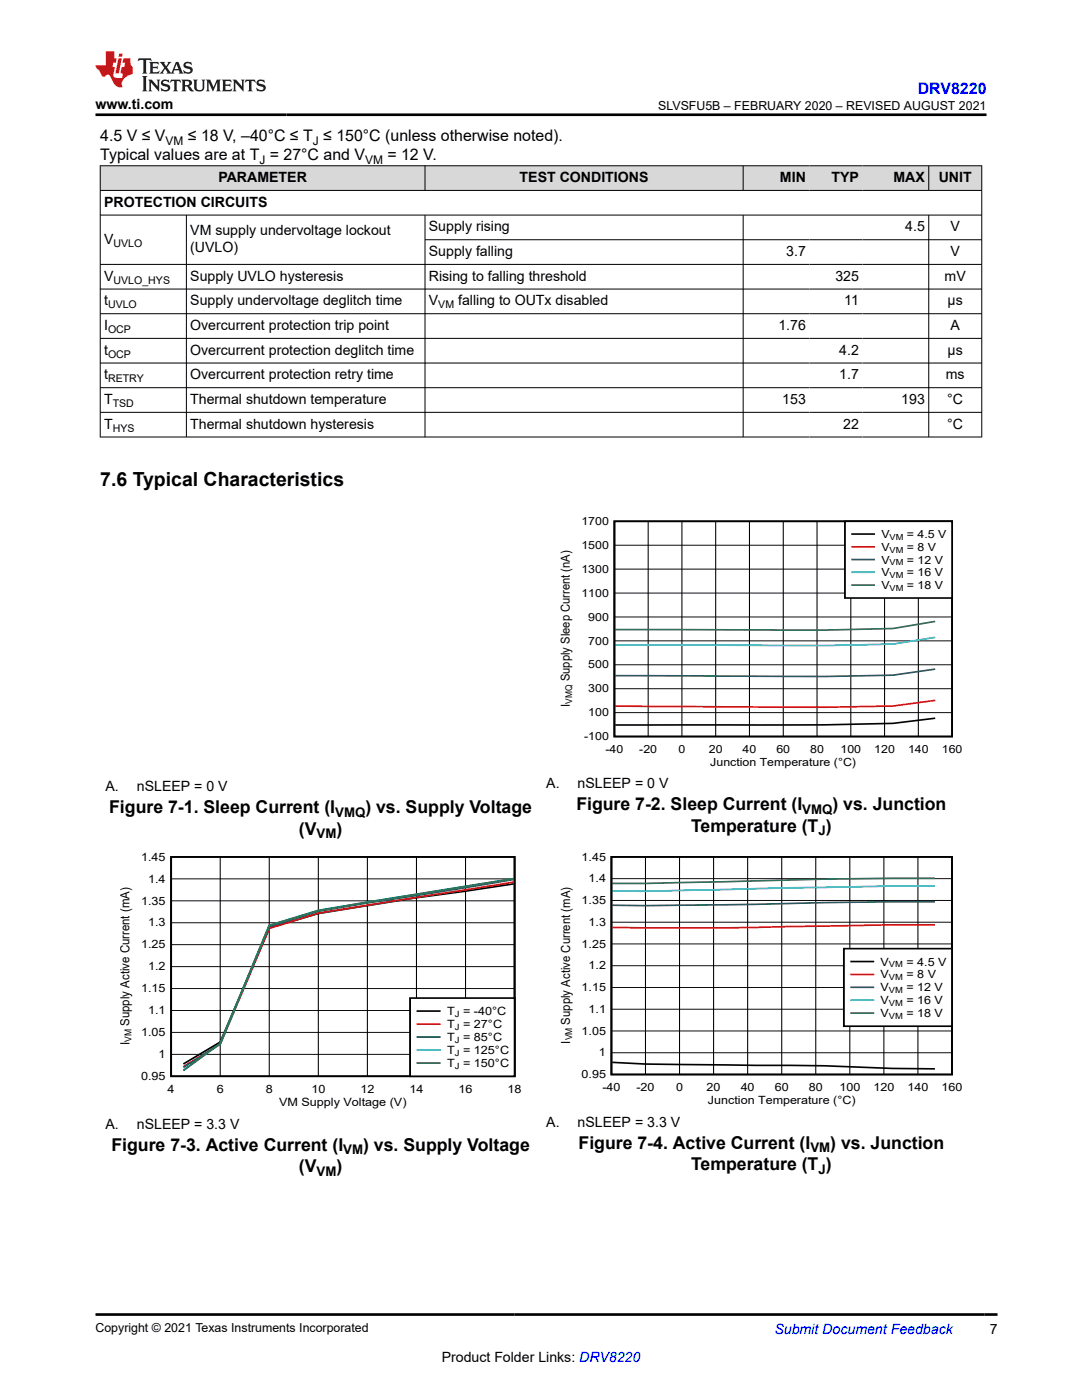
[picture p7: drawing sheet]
<svg xmlns="http://www.w3.org/2000/svg" width="216mm" height="279mm" viewBox="0 0 216 279" stroke-linecap="round" stroke-linejoin="round" font-family="sans-serif">
<defs><g id="words">
<text font-size="3.9" x="20" y="97">7.6 Typical Characteristics</text>
<g font-size="3.5">
<text x="115" y="161.7">Figure 7-2. Sleep Current (I</text>
<text x="166.1" y="161.7">) vs. Junction</text>
<text x="21.8" y="162.3">Figure 7-1. Sleep Current (I</text>
<text x="59.6" y="166.6">(V</text>
<text x="67.1" y="166.6">)</text>
<text x="72.9" y="162.3">) vs. Supply Voltage</text>
<text x="137.9" y="166">Temperature (T )</text>
<text x="22.2" y="229.7">Figure 7-3. Active Current (I</text>
<text x="59.6" y="233.9">(V</text>
<text x="67.1" y="233.9">)</text>
<text x="72.5" y="229.7">) vs. Supply Voltage</text>
<text x="115.4" y="229.3">Figure 7-4. Active Current (I</text>
<text x="137.9" y="233.5">Temperature (T )</text>
<text x="165.7" y="229.3">) vs. Junction</text>
</g>
<text font-size="3.2" fill="#00f" x="183.1" y="18.7">DRV8220</text>
<g font-size="3.2">
<text x="20" y="28.2">4.5 V ≤ V</text>
<text x="37.5" y="28.2">≤ 18 V, –40°C ≤ T ≤ 150°C (unless otherwise noted).</text>
<text x="20" y="32">Typical values are at T = 27°C and V</text>
<text x="77.3" y="32">= 12 V.</text>
</g>
<g font-size="2.8">
<text x="19" y="21.8">www.ti.com</text>
<text x="20.8" y="41.3">PROTECTION CIRCUITS</text>
<text x="43.6" y="36.4">PARAMETER</text>
<text x="103.7" y="36.4">TEST CONDITIONS</text>
<text x="155.6" y="36.4">MIN</text>
<text x="165.9" y="36.4">TYP</text>
<text x="178.3" y="36.4">MAX</text>
<text x="187.3" y="36.4">UNIT</text>
<text x="38" y="47">VM supply undervoltage lockout</text>
<text x="85.6" y="46.2">Supply rising</text>
<text x="180.6" y="46.2">4.5</text>
<text x="189.7" y="46.2">V</text>
<text x="20.8" y="48.7">V</text>
<text x="38" y="50.4">(UVLO)</text>
<text x="85.6" y="51.1">Supply falling</text>
<text x="156.9" y="51.1">3.7</text>
<text x="189.7" y="51.1">V</text>
<text x="20.8" y="56">V</text>
<text x="38" y="56">Supply UVLO hysteresis</text>
<text x="85.6" y="56">Rising to falling threshold</text>
<text x="166.7" y="56">325</text>
<text x="188.5" y="56">mV</text>
<text x="20.8" y="61">t</text>
<text x="20.8" y="65.9">I</text>
<text x="38" y="61">Supply undervoltage deglitch time</text>
<text x="38" y="65.9">Overcurrent protection trip point</text>
<text x="85.6" y="61">V</text>
<text x="91.4" y="61">falling to OUTx disabled</text>
<text x="155.3" y="65.9">1.76</text>
<text x="168.5" y="61">11</text>
<text x="189.1" y="61">µs</text>
<text x="189.7" y="65.9">A</text>
<text x="20.8" y="70.8">t</text>
<text x="38" y="70.8">Overcurrent protection deglitch time</text>
<text x="167.5" y="70.8">4.2</text>
<text x="189.1" y="70.8">µs</text>
<text x="20.8" y="75.7">t</text>
<text x="38" y="75.7">Overcurrent protection retry time</text>
<text x="167.5" y="75.7">1.7</text>
<text x="188.7" y="75.7">ms</text>
<text x="20.8" y="80.6">T</text>
<text x="38" y="80.6">Thermal shutdown temperature</text>
<text x="156.1" y="80.6">153</text>
<text x="179.8" y="80.6">193</text>
<text x="189" y="80.6">°C</text>
<text x="20.8" y="85.6">T</text>
<text x="38" y="85.6">Thermal shutdown hysteresis</text>
<text x="168.3" y="85.6">22</text>
<text x="189" y="85.6">°C</text>
<text x="21.1" y="157.9">A.</text>
<text x="27.3" y="157.9">nSLEEP = 0 V</text>
<text x="109" y="157.3">A.</text>
<text x="115.3" y="157.3">nSLEEP = 0 V</text>
<text x="21.1" y="225.2">A.</text>
<text x="27.3" y="225.2">nSLEEP = 3.3 V</text>
<text x="109" y="224.8">A.</text>
<text x="115.3" y="224.8">nSLEEP = 3.3 V</text>
<text x="197.5" y="266.1">7</text>
<text x="88.1" y="271.7">Product Folder Links: DRV8220</text>
</g>
<text font-size="2.8" fill="#00f" x="154.5" y="266.2">Submit Document Feedback</text>
<g font-size="2.6">
<text x="63.2" y="167.3">VM</text>
<text x="66.9" y="163">VMQ</text>
<text x="160.1" y="162.5">VMQ</text>
<text x="163.3" y="166.7">J</text>
<text x="68.5" y="230.4">VM</text>
<text x="161.7" y="230">VM</text>
<text x="63.2" y="234.6">VM</text>
<text x="163.3" y="234.2">J</text>
</g>
<g font-size="2.5">
<text x="131.3" y="21.9">SLVSFU5B – FEBRUARY 2020 – REVISED AUGUST 2021</text>
<text x="113.7" y="136" transform="rotate(-90 113.7 136)">Supply Sleep Current (nA)</text>
<text x="113.7" y="141" transform="rotate(-90 113.7 141)">I</text>
<text x="25.8" y="208.6" transform="rotate(-90 25.8 208.6)">I</text>
<text x="25.8" y="204.7" transform="rotate(-90 25.8 204.7)">Supply Active Current (mA)</text>
<text x="113.7" y="208.3" transform="rotate(-90 113.7 208.3)">I</text>
<text x="113.7" y="204.5" transform="rotate(-90 113.7 204.5)">Supply Active Current (mA)</text>
<text x="19" y="265.9">Copyright © 2021 Texas Instruments Incorporated</text>
</g>
<g font-size="2.4">
<text x="33" y="28.9">VM</text>
<text x="62.4" y="28.9">J</text>
<text x="51.8" y="32.7">J</text>
<text x="72.8" y="32.7">VM</text>
</g>
<g font-size="2.3">
<text x="28.1" y="171.8">1.45</text>
<text x="116.1" y="171.8">1.45</text>
<text x="29.5" y="176.1">1.4</text>
<text x="117.4" y="176.1">1.4</text>
<text x="28.1" y="180.5">1.35</text>
<text x="29.5" y="184.9">1.3</text>
<text x="116.1" y="180.4">1.35</text>
<text x="117.4" y="184.8">1.3</text>
<text x="28.1" y="189.3">1.25</text>
<text x="116.1" y="189.1">1.25</text>
<text x="29.5" y="193.7">1.2</text>
<text x="116.1" y="197.8">1.15</text>
<text x="117.4" y="193.5">1.2</text>
<text x="175.7" y="197.8">V</text>
<text x="175.7" y="192.7">V</text>
<text x="175.7" y="195.3">V</text>
<text x="180.9" y="195.3">= 8 V</text>
<text x="180.9" y="197.8">= 12 V</text>
<text x="180.9" y="192.7">= 4.5 V</text>
<text x="28.1" y="198">1.15</text>
<text x="29.5" y="202.4">1.1</text>
<text x="89.2" y="202.6">T</text>
<text x="92.4" y="202.6">= -40°C</text>
<text x="117.4" y="202.2">1.1</text>
<text x="175.7" y="200.4">V</text>
<text x="175.7" y="203">V</text>
<text x="180.9" y="203">= 18 V</text>
<text x="180.9" y="200.4">= 16 V</text>
<text x="28.1" y="206.8">1.05</text>
<text x="89.2" y="205.2">T</text>
<text x="89.2" y="207.8">T</text>
<text x="92.4" y="205.2">= 27°C</text>
<text x="92.4" y="207.8">= 85°C</text>
<text x="116.1" y="206.5">1.05</text>
<text x="28.1" y="215.5">0.95</text>
<text x="31.6" y="211.2">1</text>
<text x="89.2" y="210.4">T</text>
<text x="89.2" y="213">T</text>
<text x="92.4" y="213">= 150°C</text>
<text x="92.4" y="210.4">= 125°C</text>
<text x="116.1" y="215.2">0.95</text>
<text x="119.5" y="210.8">1</text>
<text x="33.5" y="218.1">4</text>
<text x="43.2" y="218.1">6</text>
<text x="53" y="218.1">8</text>
<text x="55.7" y="220.7">VM Supply Voltage (V)</text>
<text x="62.1" y="218.1">10</text>
<text x="71.9" y="218.1">12</text>
<text x="81.7" y="218.1">14</text>
<text x="91.5" y="218.1">16</text>
<text x="101.3" y="218.1">18</text>
<text x="120.2" y="217.8">-40</text>
<text x="127" y="217.8">-20</text>
<text x="134.9" y="217.8">0</text>
<text x="141" y="217.8">20</text>
<text x="141.3" y="220.3">Junction Temperature (°C)</text>
<text x="147.8" y="217.8">40</text>
<text x="154.6" y="217.8">60</text>
<text x="161.4" y="217.8">80</text>
<text x="167.5" y="217.8">100</text>
<text x="174.3" y="217.8">120</text>
<text x="181.1" y="217.8">140</text>
<text x="187.9" y="217.8">160</text>
</g>
<g font-size="2.2">
<text x="116" y="104.8">1700</text>
<text x="175.9" y="107.4">V</text>
<text x="181" y="107.4">= 4.5 V</text>
<text x="116" y="109.5">1500</text>
<text x="175.9" y="112.5">V</text>
<text x="175.9" y="109.9">V</text>
<text x="181" y="109.9">= 8 V</text>
<text x="181" y="112.5">= 12 V</text>
<text x="116" y="119.1">1100</text>
<text x="116" y="114.3">1300</text>
<text x="175.9" y="117.5">V</text>
<text x="175.9" y="115">V</text>
<text x="181" y="115">= 16 V</text>
<text x="181" y="117.5">= 18 V</text>
<text x="117.4" y="123.9">900</text>
<text x="117.4" y="128.6">700</text>
<text x="117.4" y="133.4">500</text>
<text x="117.4" y="142.9">100</text>
<text x="117.4" y="138.2">300</text>
<text x="116.6" y="147.7">-100</text>
<text x="120.8" y="150.3">-40</text>
<text x="127.6" y="150.3">-20</text>
<text x="135.4" y="150.3">0</text>
<text x="141.4" y="150.3">20</text>
<text x="141.7" y="152.8">Junction Temperature (°C)</text>
<text x="148.2" y="150.3">40</text>
<text x="154.9" y="150.3">60</text>
<text x="161.7" y="150.3">80</text>
<text x="167.7" y="150.3">100</text>
<text x="174.5" y="150.3">120</text>
<text x="181.2" y="150.3">140</text>
<text x="187.9" y="150.3">160</text>
</g>
<g font-size="2.1">
<text x="22.6" y="49.2">UVLO</text>
<text x="22.6" y="56.6">UVLO_HYS</text>
<text x="21.6" y="61.5">UVLO</text>
<text x="87.5" y="61.5">VM</text>
<text x="21.6" y="66.4">OCP</text>
<text x="21.6" y="71.4">OCP</text>
<text x="21.6" y="76.3">RETRY</text>
<text x="22.5" y="81.2">TSD</text>
<text x="22.5" y="86.1">HYS</text>
</g>
<g font-size="1.9">
<text x="114.2" y="140.4" transform="rotate(-90 114.2 140.4)">VMQ</text>
<text x="26.3" y="207.9" transform="rotate(-90 26.3 207.9)">VM</text>
<text x="114.2" y="207.6" transform="rotate(-90 114.2 207.6)">VM</text>
</g>
<g font-size="1.7">
<text x="177.5" y="107.8">VM</text>
<text x="177.5" y="110.3">VM</text>
<text x="177.5" y="112.8">VM</text>
<text x="177.5" y="115.4">VM</text>
<text x="177.5" y="117.9">VM</text>
<text x="177.4" y="193.1">VM</text>
<text x="177.4" y="195.7">VM</text>
<text x="90.8" y="203">J</text>
<text x="177.4" y="200.8">VM</text>
<text x="177.4" y="203.4">VM</text>
<text x="177.4" y="198.2">VM</text>
<text x="90.7" y="208.2">J</text>
<text x="90.7" y="205.6">J</text>
<text x="90.7" y="210.7">J</text>
<text x="90.7" y="213.3">J</text>
</g>
</g></defs>
<g fill="#d8d8d8">
<path d="M20 33.1h175.9v4.9h-175.9z" fill-rule="evenodd"/>
<path d="M20.1 33.1h64.6v4.8h-64.6z" fill-rule="evenodd"/>
<path d="M84.9 33.1h63.3v4.8h-63.3z" fill-rule="evenodd"/>
<path d="M148.3 33.1h13.2v4.8h-13.2z" fill-rule="evenodd"/>
<path d="M161.5 33.1h10.6v4.8h-10.6z" fill-rule="evenodd"/>
<path d="M172.1 33.1h13.2v4.8h-13.2z" fill-rule="evenodd"/>
<path d="M185.4 33.1h10.4v4.8h-10.4z" fill-rule="evenodd"/>
</g>
<g fill="none" stroke="#000" stroke-width=".2">
<path d="M19.9 33.1h176.1M19.9 38h176.1M20 33v54.3M84.8 33v5.1M148.3 33v5.1M185.3 33v5.1M195.9 33v54.3M19.9 42.9h176.1M19.9 52.8h176.1M19.9 57.7h176.1M37.2 42.9v44.4M84.8 42.9v44.4"/>
<path d="M84.8 47.8h111.2M148.3 42.9v44.4M185.3 42.9v44.4M19.9 62.6h176.1M19.9 67.5h176.1M19.9 72.5h176.1M19.9 77.4h176.1M19.9 82.3h176.1M19.9 87.2h176.1M122.6 118.4h67.4M122.6 113.6h67.4M122.6 108.8h67.4"/>
<path d="M129.3 104v43M136.1 104v43M142.8 104v43M149.5 104v43M156.3 104v43M163 104v43M169.8 104v43M176.5 104v43M183.2 104v43M122.6 137.5h67.4M122.6 132.7h67.4M122.6 127.9h67.4"/>
<path d="M122.6 123.1h67.4M122.6 142.2h67.4"/>
</g>
<path d="M122.6 104h67.4v43h-67.4zM186.6 143.3l-8.4 1.1-13.5 .3h-41.9" fill="none" stroke="#000" stroke-width=".34"/>
<path d="M186.6 139.8l-8.4 1.1-13.5 .2-41.9-.2" fill="none" stroke="#f00" stroke-width=".34"/>
<path d="M186.6 133.5l-8.4 1.2-13.5 .3-41.9-.2" fill="none" stroke="#156" stroke-width=".34"/>
<path d="M186.6 127.2l-8.4 1.3-13.5 .3-41.9-.1" fill="none" stroke="#0bc" stroke-width=".34"/>
<path d="M186.6 124l-8.4 1.4a1079.2 1079.2 0 0 1-42.1 .3l-13.3-.1" fill="none" stroke="#286b49" stroke-width=".34"/>
<path d="M168.6 104h21.4v15.3h-21.4z" fill-rule="evenodd" fill="#fff"/>
<path d="M168.6 104h21.4v15.3h-21.4zM170 106.6h4.4" fill="none" stroke="#000" stroke-width=".34"/>
<path d="M170 109.1h4.4" fill="none" stroke="#f00" stroke-width=".34"/>
<path d="M170 111.7h4.4" fill="none" stroke="#156" stroke-width=".34"/>
<path d="M170 114.2h4.4" fill="none" stroke="#0bc" stroke-width=".34"/>
<path d="M170 116.8h4.4" fill="none" stroke="#286b49" stroke-width=".34"/>
<path d="M34.1 171h68.6v43.8h-68.6zM102.5 176.4l-19.4 2.8-19.6 3.1-9.8 2.9-9.8 22.8-7.3 4.3" fill="none" stroke="#000" stroke-width=".35"/>
<g fill="none" stroke="#000" stroke-width=".2">
<path d="M34.1 179.8h68.6M34.1 175.4h68.6M43.9 171v43.8M53.7 171v43.8M63.5 171v43.8M73.3 171v43.8M83.1 171v43.8M92.9 171v43.8M34.1 197.3h68.6M34.1 192.9h68.6M34.1 188.5h68.6M34.1 184.2h68.6"/>
<path d="M34.1 210.4h68.6M34.1 206h68.6M34.1 201.7h68.6"/>
</g>
<path d="M102.5 176.1l-39 6.1-9.8 3.1-9.8 23.1-7.3 4.5" fill="none" stroke="#f00" stroke-width=".35"/>
<path d="M102.5 175.5l-39 6.4-9.8 3-9.8 23.4-7.3 4.7" fill="none" stroke="#156" stroke-width=".35"/>
<path d="M102.5 175.3l-39 6.4-9.8 3-9.8 23.6-7.3 5.3" fill="none" stroke="#0bc" stroke-width=".35"/>
<path d="M102.5 175.3l-39 6.4-9.8 3-9.8 23.5-7.3 5.5" fill="none" stroke="#286b49" stroke-width=".35"/>
<path d="M81.8 199.2h20.9v15.6h-20.9z" fill-rule="evenodd" fill="#fff"/>
<path d="M122 171h68v43.4h-68zM81.8 199.2h20.9v15.6h-20.9zM83.3 201.8h4.4M122.2 212l6.6 .4 16 .1a733.2 733.2 0 0 1 33.3 .7l8.5 .1" fill="none" stroke="#000" stroke-width=".35"/>
<path d="M186.6 184.6h-8.5l-33.3 .6-22.6-.1M83.3 204.4h4.4" fill="none" stroke="#f00" stroke-width=".35"/>
<path d="M186.6 180a1442.4 1442.4 0 0 0-41.8 .6l-16 .1h-6.6M83.3 207h4.4" fill="none" stroke="#156" stroke-width=".35"/>
<path d="M186.6 176.8h-8.5l-20.4 .4-28.9 .7-6.6-.1M83.3 209.6h4.4" fill="none" stroke="#0bc" stroke-width=".35"/>
<path d="M186.6 175.3a1116.9 1116.9 0 0 0-41.8 .7l-16 .3h-6.6M83.3 212.1h4.4" fill="none" stroke="#286b49" stroke-width=".35"/>
<g fill="none" stroke="#000" stroke-width=".2">
<path d="M122 179.7h68M122 175.4h68M128.8 171v43.4M135.6 171v43.4M142.4 171v43.4M149.2 171v43.4M156 171v43.4M162.8 171v43.4M169.6 171v43.4M176.4 171v43.4M183.2 171v43.4M122 197.1h68"/>
<path d="M122 192.7h68M122 188.4h68M122 184h68M122 210.1h68M122 205.8h68M122 201.4h68"/>
</g>
<path d="M168.4 189.3h21.6v15.5h-21.6z" fill-rule="evenodd" fill="#fff"/>
<path d="M168.4 189.3h21.6v15.5h-21.6zM169.9 191.9h4.4" fill="none" stroke="#000" stroke-width=".35"/>
<path d="M169.9 194.5h4.4" fill="none" stroke="#f00" stroke-width=".35"/>
<path d="M169.9 197h4.4" fill="none" stroke="#156" stroke-width=".35"/>
<path d="M169.9 199.6h4.4" fill="none" stroke="#0bc" stroke-width=".35"/>
<path d="M169.9 202.2h4.4" fill="none" stroke="#286b49" stroke-width=".35"/>
<path d="M27.7 11.6l-.2 .6 .5-.2h.6v.1v2.2l-.2 .4h1l-.2-.4v-2.2v-.1h.5l.5 .2-.1-.6zM29.8 12.4l.2 .3v1.6l-.2 .4h1.9l.1-.6a1.08 1.08 0 0 1-1.3 .2v-.7h.6l.4 .2v-.7l-.4 .2h-.6v-.5l.2-.2a1 1 0 0 1 1 .3l-.1-.5zM31.8 12.4l1 1.1-1 1.2h.9l-.2-.2 .4-.8 .5 .8-.2 .2h1.6l-.2-.2 .1-.5h1l.1 .5-.1 .2h.9l-.2-.4-.8-1.9h-.5l-1 2.1-.8-1.1 .9-1h-.8l.2 .2-.5 .6-.3-.6 .1-.2zM35.2 12.8l.4 1h-.8zM36.8 12.5a.65 .65 0 0 0-.2 .7 .65 .65 0 0 0 .6 .5l.7 .1 .1 .3a.79 .79 0 0 1-.7 .4 .79 .79 0 0 1-.7-.5l.1 .7 .2-.1a.93 .93 0 0 0 1.1 0 .93 .93 0 0 0 .4-.9 1.46 1.46 0 0 0-1.2-.6l-.1-.3a1.09 1.09 0 0 1 1.2 .2l-.2-.6-.1 .1-.6-.2zM28.4 15.2l.2 .4v2.2l-.2 .4h1l-.2-.4v-2.2l.2-.4zM29.6 15.9l.2 .4v1.5l-.2 .4h.8l-.3-.4v-1.3l1.7 1.8v-2l.2-.4h-.8l.2 .2 .1 1.1-1.2-1.3zM32.3 16a.65 .65 0 0 0-.2 .8 .65 .65 0 0 0 .7 .4l.6 .2 .1 .2a.79 .79 0 0 1-.7 .4 .79 .79 0 0 1-.7-.5l.1 .7 .2-.1a.93 .93 0 0 0 1.1 .1 .93 .93 0 0 0 .4-1 1.46 1.46 0 0 0-1.2-.5l-.1-.4a1.09 1.09 0 0 1 1.2 .2l-.2-.6-.1 .1-.6-.1zM34.1 15.9l-.1 .6a.63 .63 0 0 1 .7-.3l.1 1.6-.3 .4h1l-.2-.4v-1.6a.66 .66 0 0 1 .8 .3l-.1-.6zM36.2 15.9l.2 .4v1.5l-.2 .4h.9l-.2-.2v-.7h.5l.1 .2a.79 .79 0 0 0 1.2 .6l-1-.9a.61 .61 0 0 0 .6-.6 .61 .61 0 0 0-.5-.7zM36.9 16.2h.2a.47 .47 0 0 1 .5 .1 .47 .47 0 0 1 .1 .5l-.2 .1-.6 .1zM38.5 15.9l.2 .2a2.27 2.27 0 0 0 .4 2 1.04 1.04 0 0 0 1.7-.7v-1.3l.2-.2h-.8l.2 .4v1.1a.6 .6 0 0 1-.6 .6 .6 .6 0 0 1-.6-.6v-1.1l.3-.4zM41.1 15.9l.2 .4v1.5l-.2 .4h.7l-.2-.4v-1.4l.9 1.9 .8-1.9v1.4l-.2 .4h1l-.3-.4v-1.5l.3-.4h-.8l-.7 1.5-.7-1.5zM44.3 15.9l.2 .4v1.5l-.2 .4h1.9l.1-.6a1.09 1.09 0 0 1-1.3 .2v-.7h.6l.4 .2v-.6l-.4 .2h-.6v-.6l.2-.1a1.01 1.01 0 0 1 1 .3l-.1-.6zM46.4 15.9l.3 .4v1.5l-.3 .4h.8l-.2-.4v-1.3l1.6 1.8v-2l.2-.4h-.7l.2 .2v1.1l-1.2-1.3zM49 15.9l-.1 .6a.63 .63 0 0 1 .8-.3v1.6l-.3 .4h1l-.2-.4v-1.6a.66 .66 0 0 1 .8 .3l-.1-.6zM51.4 16a.65 .65 0 0 0-.2 .8 .65 .65 0 0 0 .6 .4l.6 .2 .2 .2a.79 .79 0 0 1-.8 .4 .79 .79 0 0 1-.6-.5l.1 .7 .2-.1a.93 .93 0 0 0 1 .1 .93 .93 0 0 0 .5-1 1.46 1.46 0 0 0-1.3-.5l-.1-.4a1.09 1.09 0 0 1 1.3 .2l-.2-.6-.2 .1-.5-.1z" fill="#231f20"/>
<path d="M21.1 10.3v2.7h-2.1l.1 .4 .9 1a.95 .95 0 0 0 .9 .9 .59 .59 0 0 1 .6-.4 .59 .59 0 0 1 .5 .3l.4 .8a1.59 1.59 0 0 0 2.1 1.4 1.61 1.61 0 0 1 1-2.3l1-.3-.1-1.5a1.59 1.59 0 0 1-.4-1.7h-1.4l-.2 .9h.5l-.1 .9h-.5l-.2 .9v.3l.4 .1-.2 .9h-.6a.73 .73 0 0 1-1.1-.7l.3-1.5h-.5l.2-.9h.5l.2-.9h-.5v-1.3zM23.6 11.6l-.6 3.1h.7l.6-3.1zM23.8 10.7l-.1 .6h.7l.1-.6z" fill="#ed1c24"/>
<path d="M19 22.9h177.8M19.1 262.3h179.9" fill="none" stroke="#000" stroke-width=".53"/>
<use href="#words"/>
</svg>
